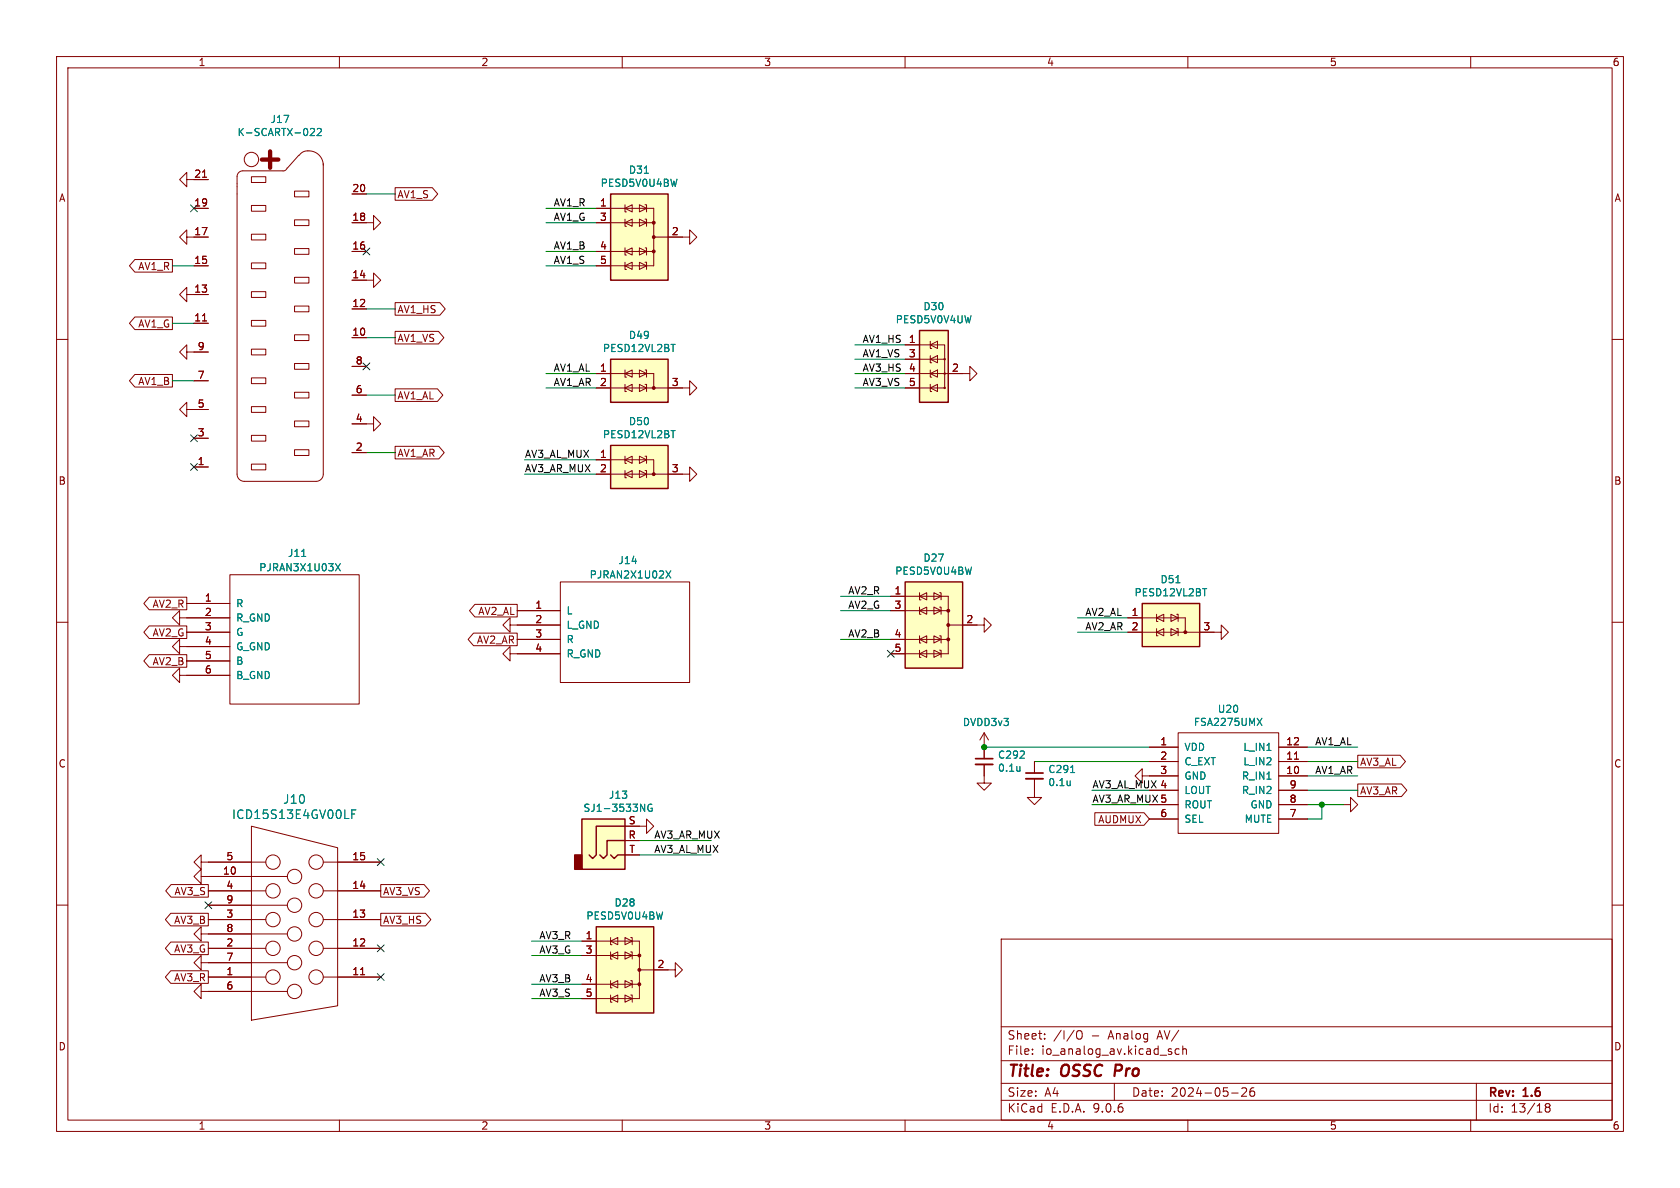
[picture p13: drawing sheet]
<svg xmlns="http://www.w3.org/2000/svg" width="297mm" height="210mm" viewBox="0 0 297 210" stroke-linecap="round" stroke-linejoin="round" font-family="sans-serif">
<defs><g id="words">
<text font-size="5.3" fill="#840000" x="44.6" y="31">+</text>
<g font-size="2.8" fill="#840000">
<text x="178" y="190.9">Title:</text>
<text x="187.7" y="190.9">OSSC</text>
<text x="197.9" y="190.9">Pro</text>
</g>
<g font-size="2.1" fill="#008484">
<text x="50" y="142.3">J10</text>
<text x="40.9" y="145">ICD15S13E4GV00LF</text>
</g>
<g font-size="2.1" fill="#840000">
<text x="178" y="184">Sheet:</text>
<text x="186.2" y="184">/I/O</text>
<text x="193" y="184">-</text>
<text x="196.1" y="184">Analog</text>
<text x="204.9" y="184">AV/</text>
<text x="178" y="186.7">File:</text>
<text x="184.1" y="186.7">io_analog_av.kicad_sch</text>
<text x="178" y="196.9">KiCad</text>
<text x="178" y="194.1">Size:</text>
<text x="184.7" y="194.1">A4</text>
<text x="185.7" y="196.9">E.D.A.</text>
<text x="193.3" y="196.9">9.0.6</text>
<text x="200" y="194.1">Date:</text>
<text x="207" y="194.1">2024-05-26</text>
<text x="263" y="194.3">Rev:</text>
<text x="263" y="196.9">Id:</text>
<text x="267.1" y="196.9">13/18</text>
<text x="269.4" y="194.3">1.6</text>
</g>
<g font-size="1.8" fill="#840000">
<text x="35" y="11.9">1</text>
<text x="85" y="11.9">2</text>
<text x="135" y="11.9">3</text>
<text x="185" y="11.9">4</text>
<text x="235" y="11.9">5</text>
<text x="285" y="11.9">6</text>
<text x="10.3" y="35.9">A</text>
<text x="34.2" y="31.5">21</text>
<text x="62.2" y="34">20</text>
<text x="70.2" y="35.2">AV1_S</text>
<text x="285.3" y="35.9">A</text>
<text x="34.2" y="36.6">19</text>
<text x="34.2" y="41.7">17</text>
<text x="62.2" y="39.1">18</text>
<text x="106" y="36.6">1</text>
<text x="106" y="39.1">3</text>
<text x="118.7" y="41.7">2</text>
<text x="24.3" y="47.9">AV1_R</text>
<text x="34.2" y="46.7">15</text>
<text x="62.2" y="44.2">16</text>
<text x="106" y="44.2">4</text>
<text x="106" y="46.7">5</text>
<text x="34.2" y="51.8">13</text>
<text x="62.2" y="49.3">14</text>
<text x="24.3" y="58.1">AV1_G</text>
<text x="34.2" y="56.9">11</text>
<text x="62.2" y="54.4">12</text>
<text x="62.2" y="59.4">10</text>
<text x="70.2" y="55.6">AV1_HS</text>
<text x="34.9" y="62">9</text>
<text x="62.8" y="64.5">8</text>
<text x="70.2" y="60.6">AV1_VS</text>
<text x="106" y="65.8">1</text>
<text x="160.6" y="60.7">1</text>
<text x="160.6" y="63.2">3</text>
<text x="160.6" y="65.8">4</text>
<text x="168.2" y="65.8">2</text>
<text x="24.3" y="68.3">AV1_B</text>
<text x="34.9" y="67.1">7</text>
<text x="62.8" y="69.6">6</text>
<text x="70.2" y="70.8">AV1_AL</text>
<text x="106" y="68.3">2</text>
<text x="118.7" y="68.3">3</text>
<text x="160.6" y="68.3">5</text>
<text x="34.9" y="72.1">5</text>
<text x="34.9" y="77.2">3</text>
<text x="62.8" y="74.7">4</text>
<text x="34.9" y="82.3">1</text>
<text x="62.8" y="79.8">2</text>
<text x="70.2" y="81">AV1_AR</text>
<text x="106" y="81">1</text>
<text x="106" y="83.6">2</text>
<text x="118.7" y="83.6">3</text>
<text x="10.3" y="85.9">B</text>
<text x="285.3" y="85.9">B</text>
<text x="26.9" y="107.6">AV2_R</text>
<text x="36.1" y="106.4">1</text>
<text x="94.5" y="107.7">1</text>
<text x="158" y="105.2">1</text>
<text x="158" y="107.7">3</text>
<text x="26.9" y="112.7">AV2_G</text>
<text x="36.1" y="109">2</text>
<text x="36.1" y="111.5">3</text>
<text x="84.2" y="114">AV2_AR</text>
<text x="84.4" y="108.9">AV2_AL</text>
<text x="94.5" y="110.2">2</text>
<text x="94.5" y="112.8">3</text>
<text x="158" y="112.8">4</text>
<text x="170.7" y="110.2">2</text>
<text x="200" y="109">1</text>
<text x="200" y="111.5">2</text>
<text x="212.7" y="111.5">3</text>
<text x="26.9" y="117.8">AV2_B</text>
<text x="36.1" y="114">4</text>
<text x="36.1" y="116.6">5</text>
<text x="36.1" y="119.1">6</text>
<text x="94.5" y="115.3">4</text>
<text x="158" y="115.3">5</text>
<text x="205" y="131.8">1</text>
<text x="227.3" y="131.8">12</text>
<text x="10.3" y="135.9">C</text>
<text x="205" y="134.4">2</text>
<text x="205" y="136.9">3</text>
<text x="227.3" y="134.4">11</text>
<text x="227.3" y="136.9">10</text>
<text x="240.3" y="135.6">AV3_AL</text>
<text x="285.3" y="135.9">C</text>
<text x="205" y="139.4">4</text>
<text x="205" y="142">5</text>
<text x="227.9" y="139.4">9</text>
<text x="227.9" y="142">8</text>
<text x="240.3" y="140.7">AV3_AR</text>
<text x="111" y="148.3">R</text>
<text x="111.1" y="145.8">S</text>
<text x="194" y="145.7">AUDMUX</text>
<text x="205" y="144.5">6</text>
<text x="227.9" y="144.5">7</text>
<text x="39.3" y="154.7">10</text>
<text x="39.9" y="152.1">5</text>
<text x="62.2" y="152.1">15</text>
<text x="111.2" y="150.9">T</text>
<text x="30.7" y="158.4">AV3_S</text>
<text x="39.9" y="157.2">4</text>
<text x="39.9" y="159.8">9</text>
<text x="62.2" y="157.2">14</text>
<text x="67.6" y="158.4">AV3_VS</text>
<text x="30.7" y="163.5">AV3_B</text>
<text x="39.9" y="162.3">3</text>
<text x="39.9" y="164.8">8</text>
<text x="39.9" y="167.4">2</text>
<text x="62.2" y="162.3">13</text>
<text x="62.2" y="167.4">12</text>
<text x="67.6" y="163.5">AV3_HS</text>
<text x="103.4" y="166.1">1</text>
<text x="30.7" y="168.6">AV3_G</text>
<text x="30.7" y="173.7">AV3_R</text>
<text x="39.9" y="169.9">7</text>
<text x="39.9" y="172.5">1</text>
<text x="62.2" y="172.5">11</text>
<text x="103.4" y="168.7">3</text>
<text x="103.4" y="173.7">4</text>
<text x="116.1" y="171.2">2</text>
<text x="39.9" y="175">6</text>
<text x="103.4" y="176.3">5</text>
<text x="10.3" y="185.9">D</text>
<text x="285.3" y="185.9">D</text>
<text x="35" y="199.9">1</text>
<text x="85" y="199.9">2</text>
<text x="135" y="199.9">3</text>
<text x="185" y="199.9">4</text>
<text x="235" y="199.9">5</text>
<text x="285" y="199.9">6</text>
</g>
<g font-size="1.8" fill="#008484">
<text x="47.7" y="21.9">J17</text>
<text x="41.9" y="24.3">K-SCARTX-022</text>
<text x="106.1" y="33.2">PESD5V0U4BW</text>
<text x="111.1" y="30.9">D31</text>
<text x="158.3" y="57.4">PESD5V0V4UW</text>
<text x="163.2" y="55">D30</text>
<text x="106.5" y="62.4">PESD12VL2BT</text>
<text x="111.1" y="60.1">D49</text>
<text x="106.5" y="77.7">PESD12VL2BT</text>
<text x="111.1" y="75.4">D50</text>
<text x="45.7" y="101.2">PJRAN3X1U03X</text>
<text x="50.8" y="98.7">J11</text>
<text x="109.2" y="99.9">J14</text>
<text x="158.2" y="101.8">PESD5V0U4BW</text>
<text x="163.2" y="99.5">D27</text>
<text x="41.7" y="107.5">R</text>
<text x="104.1" y="102.5">PJRAN2X1U02X</text>
<text x="200.5" y="105.6">PESD12VL2BT</text>
<text x="205.1" y="103.3">D51</text>
<text x="41.7" y="110.1">R_GND</text>
<text x="41.7" y="112.6">G</text>
<text x="100.1" y="108.8">L</text>
<text x="100.1" y="111.4">L_GND</text>
<text x="100.1" y="113.9">R</text>
<text x="41.7" y="115.2">G_GND</text>
<text x="41.7" y="117.7">B</text>
<text x="100.1" y="116.4">R_GND</text>
<text x="41.7" y="120.2">B_GND</text>
<text x="170.1" y="128.5">DVDD3v3</text>
<text x="211" y="128.5">FSA2275UMX</text>
<text x="215.2" y="126.2">U20</text>
<text x="176.3" y="134.3">C292</text>
<text x="176.3" y="136.6">0.1u</text>
<text x="185.2" y="136.9">C291</text>
<text x="209.3" y="132.9">VDD</text>
<text x="209.3" y="135.5">C_EXT</text>
<text x="219.7" y="132.9">L_IN1</text>
<text x="219.7" y="135.5">L_IN2</text>
<text x="103" y="143.7">SJ1-3533NG</text>
<text x="107.6" y="141.4">J13</text>
<text x="185.2" y="139.2">0.1u</text>
<text x="209.3" y="138">GND</text>
<text x="209.3" y="140.6">LOUT</text>
<text x="209.3" y="143.1">ROUT</text>
<text x="219.5" y="138">R_IN1</text>
<text x="219.5" y="140.6">R_IN2</text>
<text x="221" y="143.1">GND</text>
<text x="209.3" y="145.6">SEL</text>
<text x="219.9" y="145.6">MUTE</text>
<text x="108.5" y="160.5">D28</text>
<text x="103.6" y="162.8">PESD5V0U4BW</text>
</g>
<g font-size="1.8">
<text x="97.8" y="36.6">AV1_R</text>
<text x="97.8" y="39.1">AV1_G</text>
<text x="97.8" y="44.2">AV1_B</text>
<text x="97.8" y="46.7">AV1_S</text>
<text x="97.8" y="65.8">AV1_AL</text>
<text x="152.4" y="65.8">AV3_HS</text>
<text x="152.4" y="60.7">AV1_HS</text>
<text x="152.4" y="63.2">AV1_VS</text>
<text x="97.8" y="68.3">AV1_AR</text>
<text x="152.4" y="68.3">AV3_VS</text>
<text x="92.7" y="83.6">AV3_AR_MUX</text>
<text x="92.7" y="81">AV3_AL_MUX</text>
<text x="149.9" y="107.7">AV2_G</text>
<text x="149.9" y="105.1">AV2_R</text>
<text x="149.9" y="112.8">AV2_B</text>
<text x="191.8" y="109">AV2_AL</text>
<text x="191.8" y="111.5">AV2_AR</text>
<text x="232.4" y="131.8">AV1_AL</text>
<text x="232.4" y="136.9">AV1_AR</text>
<text x="193" y="139.4">AV3_AL_MUX 4</text>
<text x="193" y="142">AV3_AR_MUX5</text>
<text x="115.6" y="148.3">AV3_AR_MUX</text>
<text x="115.6" y="150.9">AV3_AL_MUX</text>
<text x="95.2" y="166.1">AV3_R</text>
<text x="95.2" y="173.7">AV3_B</text>
<text x="95.2" y="168.6">AV3_G</text>
<text x="95.2" y="176.3">AV3_S</text>
</g>
</g></defs>
<g fill="none" stroke="#840000" stroke-width=".18">
<path d="M10 10h277v190h-277zM12 12h273v186h-273zM60 10v2M110 10v2M160 10v2M210 10v2M260 10v2M33 41.9v-1.3l-1.3 1.3 1.3 1.3v-1.3h1.3M33 52.1v-1.3l-1.3 1.3 1.3 1.2v-1.2h1.3M10 60h2M170.2 66h1.2v-1.2l1.3 1.2-1.3 1.3v-1.3M285 60h2"/>
<path d="M10 110h2M33 106.7h7.6M33 109.2h7.6M33 111.8h7.6M33 114.3h7.6M33 116.8h7.6M33 119.4h7.6M40.6 101.6h22.9v22.9h-22.9zM90.2 115.6v-1.3l-1.3 1.3 1.3 1.2v-1.2h1.2M90.2 110.5v-1.3l-1.3 1.3 1.3 1.3v-1.3h1.2M285 110h2M35.6 152.4v-1.3l-1.3 1.3 1.3 1.3v-1.3h1.2"/>
<path d="M35.6 154.9v-1.2l-1.3 1.2 1.3 1.3v-1.3h1.2M113 146.1h1.3v-1.3l1.3 1.3-1.3 1.2v-1.2M10 160h2M177 166h108v32h-108zM285 160h2M60 198v2M110 198v2M160 198v2M177 194.5h108M177 191.5h108M177 187.5h108M177 181.5h108"/>
<path d="M182.5 186.3v.1M182.5 185.5v.1M184.7 183.6v.1M184.7 182.8v.1M190.5 182.3a.5 .5 0 0 1 .6-.1 .5 .5 0 0 1 .2 .5v.5a.5 .5 0 0 1-.5 .5 .5 .5 0 0 1-.5-.5v-.5zM197 191.5v3M207 185.9l.2 .2-.2 .3M207 185.4l.1 .1M208.5 185.5l-.5-.1-.3 .3v.4l.2 .2h.6M209.1 185.5l.2-.1 .4 .1v.9M209.1 184.9v1.5M210 198v2"/>
<path d="M217.7 193.2h1.2M219.5 192.4l.6-.1 .2 .1 .1 .3-.9 1.1h.9M221.7 192.3a.59 .59 0 0 0-.7 .6v.6l.1 .2 .4 .1 .2-.1 .1-.5-.1-.3h-.5l-.2 .3M260 198v2M261 191.5v6.5M273.5 195.7l-.3-.2 .3-.4 .4 .1 .1 .2-.3 .3M273.5 195.7l-.3 .3v.5l.3 .1 .4-.1 .1-.2v-.4l-.3-.2M273.5 195.7h.2"/>
</g>
<path d="M197.3 188.2l-.3 2" fill="none" stroke="#840000" stroke-width=".4"/>
<path d="M53.3 98.4h.8M59.3 99.6l.9 1.3M60.2 99.6l-.9 1.3" fill="none" stroke="#008484" stroke-width=".18"/>
<path d="M162.6 58.4h5v12.7h-5z" fill="#ffffc2"/>
<path d="M162.6 58.4h5v12.7h-5z" fill="none" stroke="#840000" stroke-width=".25"/>
<g fill="none" stroke="#840000" stroke-width=".18">
<path d="M160 61h7v7.6h-7M160 63.5h7M160 66h10.2M164.5 60.3v1.3h.2M164.5 61l1.2-.7v1.3zM164.5 62.9v1.2h.2M164.5 63.5l1.2-.6v1.2zM164.5 65.4v1.3h.2M164.5 66l1.2-.6v1.3zM164.5 67.9v1.3h.2M164.5 68.6l1.2-.7v1.3zM172.7 110.5h1.3v-1.3l1.3 1.3-1.3 1.3v-1.3"/>
<circle cx="167" cy="68.6" r=".13"/>
<circle cx="167" cy="63.5" r=".13"/>
<circle cx="167" cy="66" r=".13"/>
</g>
<path d="M107.9 63.5h10.2v7.6h-10.2z" fill="#ffffc2"/>
<path d="M107.9 63.5h10.2v7.6h-10.2z" fill="none" stroke="#840000" stroke-width=".25"/>
<g fill="none" stroke="#840000" stroke-width=".18">
<path d="M105.4 66h10.2v2.6M105.4 68.6h10.2M110.5 65.4v1.3h.2M110.5 66l1.3-.6v1.3zM110.5 67.9v1.3h.2M110.5 68.6l1.3-.7v1.3zM113 65.4l1.3 .6-1.3 .7zM113 67.9l1.3 .7-1.3 .6zM114 65.4h.3v1.3M114 67.9h.3v1.3M115.6 68.6h5M31.7 114.3v-1.3l-1.2 1.3 1.2 1.3v-1.3h1.3"/>
<path d="M174 132.1v2M174 135.1v2.1M237.5 142.2h1.3v-1.2l1.2 1.2-1.2 1.3v-1.3"/>
</g>
<circle cx="115.6" cy="68.6" r=".25" fill="#840000" stroke="#840000" stroke-width=".18"/>
<path d="M118.6 60.9h.7M180.3 135.5v.8M180.3 136.2l-.1 .1" fill="none" stroke="#008484" stroke-width=".18"/>
<path d="M172.5 134.1h3" fill="none" stroke="#840000" stroke-width=".3"/>
<path d="M172.5 135.1h3" fill="none" stroke="#840000" stroke-width=".33"/>
<path d="M107.9 34.3h10.2v15.2h-10.2z" fill="#ffffc2"/>
<path d="M107.9 34.3h10.2v15.2h-10.2z" fill="none" stroke="#840000" stroke-width=".25"/>
<g fill="none" stroke="#840000" stroke-width=".18">
<path d="M33 31.8v-1.3l-1.3 1.3 1.3 1.2v-1.2h3.8M34.3 36.8h2.5M35.8 31.3h.7M44.4 36.3h2.6v1h-2.6zM50.7 29.7a.73 .73 0 0 1-.7 .5M52.1 33.8h2.5v1h-2.5zM52.1 38.9h2.5v1h-2.5zM52.8 27.4l-2 2.3M52.9 27.5a2.44 2.44 0 0 1 2.5-.7 2.44 2.44 0 0 1 1.7 2v.4M57.1 28.9v54.9a1.27 1.27 0 0 1-1.2 1.3h-12.7a1.27 1.27 0 0 1-1.3-1.3v-52.6a1.02 1.02 0 0 1 1-1h7.1M62.2 39.4h2.6M62.2 34.3h2.6"/>
<path d="M105.4 36.8h10.2v10.2h-10.2M105.4 39.4h10.2M110.5 36.2v1.3h.2M110.5 36.8l1.3-.6v1.3zM110.5 38.7v1.3h.2M110.5 39.4l1.3-.7v1.3zM113 36.2l1.3 .6-1.3 .7zM113 38.7l1.3 .7-1.3 .6zM114 36.2h.3v1.3M114 38.7h.3v1.3M34.3 41.9h2.5M34.3 47h2.5"/>
<path d="M34.3 52.1h2.5M34.3 57.2h2.5M35.8 56.7h.7M44.4 41.4h2.6v1h-2.6zM44.4 46.5h2.6v1h-2.6zM44.4 51.6h2.6v1h-2.6zM44.4 56.6h2.6v1.1h-2.6zM52.1 43.9h2.5v1.1h-2.5zM52.1 49h2.5v1h-2.5zM52.1 54.1h2.5v1h-2.5zM52.1 59.2h2.5v1h-2.5zM62.2 44.5h2.6"/>
<path d="M62.2 49.5h2.6M62.2 54.6h2.6M62.2 59.7h2.6M105.4 44.5h10.2M110.5 43.8v1.3h.2M110.5 44.5l1.3-.7v1.3zM110.5 46.4v1.2h.2M110.5 47l1.3-.6v1.2zM113 43.8l1.3 .7-1.3 .6zM113 46.4l1.3 .6-1.3 .6zM114 43.8h.3v1.3M114 46.4h.3v1.2"/>
<path d="M115.6 41.9h5M33 62.2v-1.2l-1.3 1.2 1.3 1.3v-1.3h3.8M34.3 67.3h2.5M34.3 72.4h2.5M34.3 77.5h2.5M44.4 61.7h2.6v1h-2.6zM44.4 66.8h2.6v1h-2.6zM44.4 71.9h2.6v1h-2.6zM44.4 77h2.6v1h-2.6zM52.1 64.3h2.5v1h-2.5zM52.1 69.3h2.5v1.1h-2.5zM52.1 74.4h2.5v1h-2.5z"/>
<path d="M52.1 79.5h2.5v1h-2.5zM62.2 64.8h2.6M62.2 69.9h2.6M62.2 74.9h2.6M34.3 82.6h2.5M44.4 82h2.6v1.1h-2.6zM62.2 80h2.6M120.6 83.8h1.3v-1.2l1.3 1.2-1.3 1.3v-1.3M214.6 111.8h1.3v-1.3l1.3 1.3-1.3 1.2v-1.2M174 137.2v1.2h1.3l-1.3 1.3-1.3-1.3h1.3M182.9 137.7v3.3h1.2l-1.2 1.2-1.3-1.2h1.3M182.9 134.6v2.1"/>
<path d="M201.9 137.2v-1.3l-1.2 1.3 1.2 1.2v-1.2h1.3"/>
</g>
<g fill="#840000" stroke="#840000" stroke-width=".18">
<circle cx="115.6" cy="39.4" r=".25"/>
<circle cx="115.6" cy="41.9" r=".25"/>
<circle cx="115.6" cy="44.4" r=".25"/>
</g>
<path d="M54.9 22.8l.5-.1 .2 .4-.8 .9h.8M56.1 22.8l.5-.1 .2 .4-.8 .9h.8M113.9 30.6h.7M189.2 138v.9M189.2 138.8h-.1M189.3 136.6h.7" fill="none" stroke="#008484" stroke-width=".18"/>
<path d="M181.4 136.7h3" fill="none" stroke="#840000" stroke-width=".3"/>
<path d="M181.4 137.7h3" fill="none" stroke="#840000" stroke-width=".33"/>
<path d="M201.9 106.7h10.2v7.6h-10.2z" fill="#ffffc2"/>
<path d="M201.9 106.7h10.2v7.6h-10.2z" fill="none" stroke="#840000" stroke-width=".25"/>
<path d="M199.4 109.2h10.1v2.6M199.4 111.8h10.1M204.5 108.6v1.3h.2M204.5 109.2l1.2-.6v1.3zM204.5 111.1v1.3h.2M204.5 111.8l1.2-.7v1.3zM207 108.6l1.3 .6-1.3 .7zM207 111.1l1.3 .7-1.3 .6zM208 108.6h.3v1.3M208 111.1h.3v1.3M209.5 111.8h5.1" fill="none" stroke="#840000" stroke-width=".18"/>
<circle cx="209.5" cy="111.8" r=".25" fill="#840000" stroke="#840000" stroke-width=".18"/>
<path d="M207.9 103h.7M212.6 104.1h.7" fill="none" stroke="#008484" stroke-width=".18"/>
<path d="M160 102.9h10.2v15.2h-10.2z" fill="#ffffc2"/>
<path d="M160 102.9h10.2v15.2h-10.2z" fill="none" stroke="#840000" stroke-width=".25"/>
<g fill="none" stroke="#840000" stroke-width=".18">
<path d="M120.6 41.9h1.3v-1.3l1.3 1.3-1.3 1.3v-1.3M120.6 68.6h1.3v-1.3l1.3 1.3-1.3 1.3v-1.3M157.5 105.4h10.1v10.2h-10.1M157.5 108h10.1M157.5 113h10.1M162.6 104.8v1.2h.2M162.6 105.4l1.2-.6v1.2zM162.6 107.3v1.3h.2M162.6 108l1.2-.7v1.3zM162.6 112.4v1.3h.2M162.6 113l1.2-.6v1.3zM162.6 114.9v1.3h.2"/>
<path d="M162.6 115.6l1.2-.7v1.3zM165.1 104.8l1.3 .6-1.3 .6zM165.1 107.3l1.3 .7-1.3 .6zM165.1 112.4l1.3 .6-1.3 .7zM165.1 114.9l1.3 .7-1.3 .6zM166.1 104.8h.3v1.2M166.1 107.3h.3v1.3M166.1 112.4h.3v1.3M166.1 114.9h.3v1.3M167.6 110.5h5.1M174 129.5l-.8 1.3M174 129.5l.8 1.3"/>
<path d="M174 129.5v2.6M203.2 132.1h5.1M203.2 134.6h5.1M203.2 137.2h5.1M203.2 139.7h5.1M208.3 129.5h17.8v17.8h-17.8zM226.1 132.1h5M226.1 134.6h5M226.1 137.2h5M226.1 139.7h5M228.8 134.2h.8M203.2 142.2h5.1"/>
<path d="M203.2 144.8h5.1M226.1 142.2h5M226.1 144.8h5M35.6 165.1v-1.3l-1.3 1.3 1.3 1.3v-1.3h1.2M118.1 171.5h1.3v-1.3l1.2 1.3-1.2 1.2v-1.2"/>
</g>
<g fill="#840000" stroke="#840000" stroke-width=".18">
<circle cx="167.6" cy="107.9" r=".25"/>
<circle cx="167.6" cy="110.5" r=".25"/>
<circle cx="167.6" cy="113" r=".25"/>
</g>
<path d="M222.2 127l.9 1.2M223.1 127l-.9 1.2M224 132.7h.7" fill="none" stroke="#008484" stroke-width=".18"/>
<path d="M105.4 163.8h10.2v15.3h-10.2z" fill="#ffffc2"/>
<path d="M105.4 163.8h10.2v15.3h-10.2z" fill="none" stroke="#840000" stroke-width=".25"/>
<g fill="none" stroke="#840000" stroke-width=".18">
<path d="M102.9 166.4h10.1v10.1h-10.1M102.9 168.9h10.1M102.9 174h10.1M107.9 165.7v1.3h.3M107.9 166.4l1.3-.7v1.3zM107.9 168.3v1.2h.3M107.9 168.9l1.3-.6v1.2zM107.9 173.4v1.2h.3M107.9 174l1.3-.6v1.2zM107.9 175.9v1.3h.3M107.9 176.5l1.3-.6v1.3zM110.5 165.7l1.3 .7-1.3 .6z"/>
<path d="M110.5 168.3l1.3 .6-1.3 .6zM110.5 173.4l1.3 .6-1.3 .6zM110.5 175.9l1.3 .6-1.3 .7zM111.5 165.7h.3v1.3M111.5 168.3h.3v1.2M111.5 173.4h.3v1.2M111.5 175.9h.3v1.3M113 171.5h5.1"/>
</g>
<g fill="#840000" stroke="#840000" stroke-width=".18">
<circle cx="113" cy="168.9" r=".25"/>
<circle cx="113" cy="171.4" r=".25"/>
<circle cx="113" cy="174" r=".25"/>
</g>
<path d="M102.9 144.8h7.6v8.9h-7.6z" fill="#ffffc2"/>
<path d="M101.6 151.1h1.3v2.6h-1.3z" fill="#840000" stroke="#840000" stroke-width=".25"/>
<path d="M102.9 144.8h7.6v8.9h-7.6zM107.9 151.1l.7 .7 .6-.7h1.3M110.5 148.6h-3.2v2.5l-.6 .7-.7-.7M110.5 146.1h-5.1v5l-.6 .7-.7-.7" fill="none" stroke="#840000" stroke-width=".25"/>
<g fill="none" stroke="#840000" stroke-width=".18">
<path d="M64.8 39.4h1.2v-1.3l1.3 1.3-1.3 1.2v-1.2M64.8 49.5h1.2v-1.2l1.3 1.2-1.3 1.3v-1.3M33 72.4v-1.3l-1.3 1.3 1.3 1.3v-1.3h1.3M91.4 108h7.7M91.4 110.5h7.7M91.4 113h7.7M91.4 115.6h7.7M99.1 102.9h22.8v17.8h-22.8zM36.8 152.4h10.2M36.8 154.9h14M36.8 157.5h10.2M44.4 146.1l15.3 3.8v27.9l-15.3 2.5z"/>
<path d="M57.1 157.5h10.2M57.1 152.4h10.2M110.5 146.1h2.5M110.5 148.6h2.5M110.5 151.1h2.5M35.6 170.2v-1.3l-1.3 1.3 1.3 1.3v-1.3h15.2M35.6 175.3v-1.3l-1.3 1.3 1.3 1.2v-1.2h15.2M36.8 160h14M36.8 162.6h10.2M36.8 165.1h14M36.8 167.6h10.2M36.8 172.7h10.2"/>
<path d="M57.1 162.6h10.2M57.1 167.6h10.2M57.1 172.7h10.2M63.7 172.3h.8"/>
<circle cx="48.3" cy="152.4" r="1.27"/>
<circle cx="48.3" cy="157.5" r="1.27"/>
<circle cx="52.1" cy="154.9" r="1.27"/>
<circle cx="55.9" cy="157.5" r="1.27"/>
<circle cx="55.9" cy="152.4" r="1.27"/>
<circle cx="48.3" cy="162.6" r="1.27"/>
<circle cx="48.3" cy="172.7" r="1.27"/>
<circle cx="48.3" cy="167.6" r="1.27"/>
<circle cx="52.1" cy="160" r="1.27"/>
<circle cx="52.1" cy="170.2" r="1.27"/>
<circle cx="52.1" cy="165.1" r="1.27"/>
<circle cx="52.1" cy="175.3" r="1.27"/>
<circle cx="55.9" cy="172.7" r="1.27"/>
<circle cx="55.9" cy="162.6" r="1.27"/>
<circle cx="55.9" cy="167.6" r="1.27"/>
</g>
<path d="M117.7 100.9l.9 1.3M118.6 100.9l-.9 1.3M62.2 143.9h.5M62.9 143.2h-.7v1.5M113.2 142.2l.8 1.2v-1.2M115.2 142.2a.59 .59 0 0 0-.7 .6 .59 .59 0 0 0 .7 .6l.1-.5h-.2" fill="none" stroke="#008484" stroke-width=".18"/>
<path d="M107.9 78.7h10.2v7.7h-10.2z" fill="#ffffc2"/>
<path d="M107.9 78.7h10.2v7.7h-10.2z" fill="none" stroke="#840000" stroke-width=".25"/>
<g fill="none" stroke="#840000" stroke-width=".18">
<path d="M34.3 31.8h2.5M34.3 36.8h2.5M35.8 31.3h.7M62.2 34.3h2.6M62.2 39.4h2.6M69.8 33.2h6.6l1 1.1-1 1.1h-6.6zM105.4 36.8h2.5M105.4 39.4h2.5M23.8 45.9h6.7v2.2h-6.7l-.9-1.1zM23.8 56h6.7v2.3h-6.7l-.9-1.1zM34.3 41.9h2.5M34.3 47h2.5"/>
<path d="M34.3 52.1h2.5M34.3 57.2h2.5M35.8 56.7h.7M62.2 44.5h2.6M62.2 49.5h2.6M62.2 54.6h2.6M62.2 59.7h2.6M69.8 53.5h8l.9 1.1-.9 1.1h-8zM69.8 58.6h7.7l1 1.1-1 1.1h-7.7zM105.4 47h2.5M105.4 44.5h2.5M118.1 41.9h2.5"/>
<path d="M23.8 66.2h6.7v2.2h-6.7l-.9-1.1zM34.3 62.2h2.5M34.3 67.3h2.5M34.3 72.4h2.5M34.3 77.5h2.5M62.2 74.9h3.8v-1.2l1.3 1.2-1.3 1.3v-1.3M62.2 64.8h2.6M62.2 69.9h2.6M69.8 78.9h7.8l.9 1.1-.9 1.1h-7.8zM69.8 68.7h7.5l1 1.2-1 1.1h-7.5zM105.4 66h2.5M105.4 68.6h2.5"/>
<path d="M118.1 68.6h2.5M160 66h2.6M160 61h2.6M160 63.5h2.6M160 68.6h2.6M167.6 66h2.6M34.3 82.6h2.5M62.2 80h2.6M105.4 81.3h10.2v2.5M105.4 83.8h10.2M110.5 80.6v1.3h.2M110.5 81.3l1.3-.7v1.3z"/>
<path d="M110.5 83.2v1.3h.2M110.5 83.8l1.3-.6v1.3zM113 80.6l1.3 .7-1.3 .6zM113 83.2l1.3 .6-1.3 .7zM114 80.6h.3v1.3M114 83.2h.3v1.3M115.6 83.8h5M26.4 110.6h6.6v2.3h-6.6l-1-1.1zM26.4 115.7h6.6v2.3h-6.6l-1-1.2zM26.4 105.6h6.6v2.2h-6.6l-1-1.1zM31.7 109.2v-1.2l-1.2 1.2 1.2 1.3v-1.3h8.9M31.7 119.4v-1.3l-1.2 1.3 1.2 1.3v-1.3h8.9"/>
<path d="M33 111.8h7.6M33 106.7h7.6M33 114.3h7.6M33 116.8h7.6M83.7 111.9h7.7v2.2h-7.7l-.9-1.1zM84 106.8h7.4v2.3h-7.4l-1-1.1zM91.4 110.5h7.7M91.4 108h7.7M91.4 113h7.7M91.4 115.6h7.7M157.5 105.4h2.5M157.5 108h2.5"/>
<path d="M157.5 113h2.5M157.5 115.6h2.5M170.2 110.5h2.5M199.4 111.8h2.5M199.4 109.2h2.5M212.1 111.8h2.5M174 132.1v2M174 135.1v2.1M182.9 134.6v2.1M182.9 137.7v2M203.2 132.1h5.1M203.2 134.6h5.1"/>
<path d="M203.2 137.2h5.1M203.2 139.7h5.1M226.1 132.1h5M226.1 134.6h5M226.1 137.2h5M226.1 139.7h5M228.8 134.2h.8M240 138.6h7.8l.9 1.1-.9 1.1h-7.8zM240 133.5h7.5l1 1.1-1 1.1h-7.5zM30.2 156.4h6.6v2.2h-6.6l-.9-1.1zM36.8 152.4h7.6M36.8 154.9h7.6"/>
<path d="M36.8 157.5h7.6M59.7 152.4h7.6M59.7 157.5h7.6M67.3 156.4h7.7l.9 1.1-.9 1.1h-7.7zM110.5 146.1h2.5M110.5 148.6h2.5M110.5 151.1h2.5M193.6 143.7h8.6l1 1.1-1 1.1h-8.6zM203.2 142.2h5.1M203.2 144.8h5.1M226.1 142.2h5M226.1 144.8h5"/>
<path d="M30.2 161.4h6.6v2.3h-6.6l-1-1.1zM30.2 166.5h6.6v2.3h-6.6l-1-1.2zM30.2 171.6h6.6v2.2h-6.6l-1-1.1zM36.8 160h7.6M36.8 162.6h7.6M36.8 165.1h7.6M36.8 167.6h7.6M36.8 170.2h7.6M36.8 172.7h7.6M36.8 175.3h7.6M59.7 162.6h7.6M59.7 167.6h7.6"/>
<path d="M59.7 172.7h7.6M63.7 172.3h.8M67.3 161.4h7.9l1 1.2-1 1.1h-7.9zM102.9 166.4h2.5M102.9 168.9h2.5M102.9 174h2.5M102.9 176.5h2.5M115.6 171.5h2.5"/>
</g>
<circle cx="115.6" cy="83.8" r=".25" fill="#840000" stroke="#840000" stroke-width=".18"/>
<g fill="none" stroke="#008484" stroke-width=".18">
<path d="M54.9 22.8l.5-.1 .2 .4-.8 .9h.8M56.1 22.8l.5-.1 .2 .4-.8 .9h.8M113.9 30.6h.7M118.6 76.1h.7M118.6 60.9h.7M53.3 98.4h.8M59.3 99.6l.9 1.3M60.2 99.6l-.9 1.3M117.7 100.9l.9 1.3M118.6 100.9l-.9 1.3M207.9 103h.7M212.6 104.1h.7"/>
<path d="M180.3 135.5v.8M180.3 136.2l-.1 .1M189.2 138v.9M189.2 138.8h-.1M189.3 136.6h.7M222.2 127l.9 1.2M223.1 127l-.9 1.2M224 132.7h.7M62.2 143.9h.5M62.9 143.2h-.7v1.5M113.2 142.2l.8 1.2v-1.2M115.2 142.2a.59 .59 0 0 0-.7 .6 .59 .59 0 0 0 .7 .6l.1-.5h-.2"/>
</g>
<g fill="none" stroke="#008400" stroke-width=".18">
<path d="M64.8 34.3h5M96.5 36.8h8.9M96.5 39.4h8.9M30.5 47h3.8M30.5 57.2h3.8M64.8 54.6h5M64.8 59.7h5M96.5 47h8.9M96.5 44.5h8.9M30.5 67.3h3.8M64.8 69.9h5M96.5 68.6h8.9"/>
<path d="M96.5 66h8.9M151.1 68.6h8.9M151.1 61h8.9M151.1 66h8.9M151.1 63.5h8.9M64.8 80h5M92.7 81.3h12.7M92.7 83.8h12.7M148.6 113h8.9M148.6 108h8.9M148.6 105.4h8.9M190.5 109.2h8.9"/>
<path d="M190.5 111.8h8.9M174 132.1h29.2M182.9 134.6h20.3M193 139.7h10.2M231.1 134.6h8.9M231.1 132.1h8.9M231.1 137.2h8.9M231.1 139.7h8.9M113 151.1h12.7M113 148.6h12.7M193 142.2h10.2M231.1 142.2h6.4"/>
<path d="M233.7 142.2v2.6h-2.6M94 174h8.9M94 168.9h8.9M94 176.5h8.9M94 166.4h8.9"/>
</g>
<g fill="none" stroke="#000084" stroke-width=".18">
<path d="M33.7 36.2l1.2 1.2M34.9 36.2l-1.2 1.2M64.2 43.8l1.2 1.3M65.4 43.8l-1.2 1.3M33.7 76.9l1.2 1.2M34.9 76.9l-1.2 1.2M64.2 64.2l1.2 1.2M65.4 64.2l-1.2 1.2M33.7 81.9l1.2 1.3M34.9 81.9l-1.2 1.3M156.9 115l1.2 1.2M158.1 115l-1.2 1.2"/>
<path d="M36.2 159.4l1.2 1.2M37.4 159.4l-1.2 1.2M66.7 151.8l1.2 1.2M67.9 151.8l-1.2 1.2M66.7 172.1l1.2 1.2M66.7 167l1.2 1.2M67.9 172.1l-1.2 1.2M67.9 167l-1.2 1.2"/>
</g>
<g fill="#008400" stroke="#008400" stroke-width=".18">
<circle cx="233.7" cy="142.2" r=".46"/>
<circle cx="174" cy="132.1" r=".46"/>
</g>
<use href="#words"/>
</svg>
